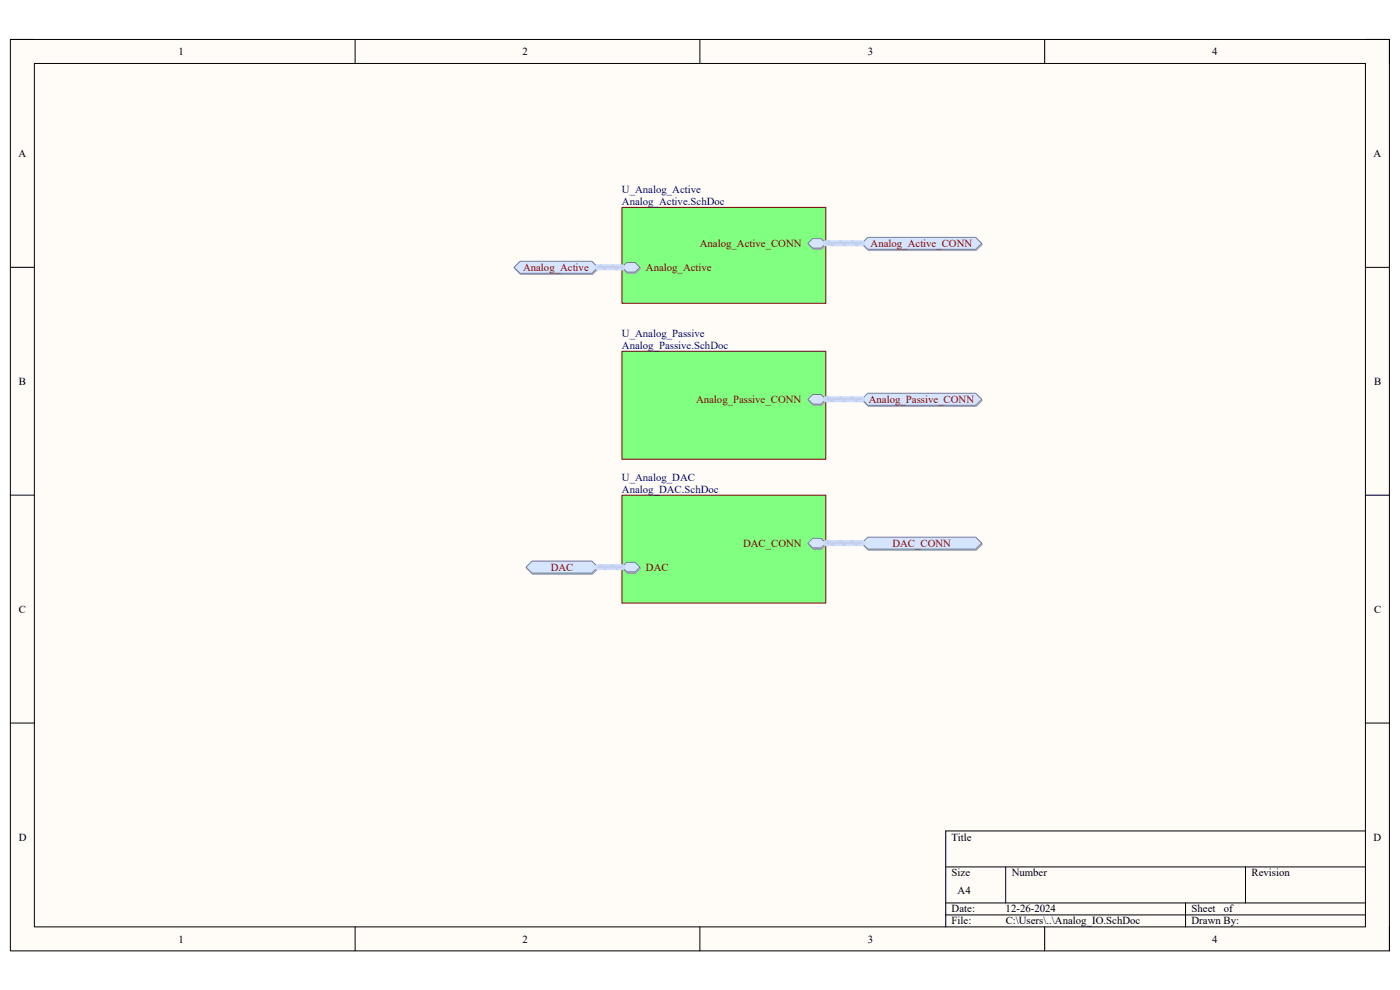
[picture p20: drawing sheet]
<svg xmlns="http://www.w3.org/2000/svg" width="297mm" height="210mm" viewBox="0 0 297 210" stroke-linecap="round" stroke-linejoin="round" font-family="sans-serif">
<defs><g id="words">
<g font-size="2.3">
<text x="37.9" y="11.7">1</text>
<text x="110.9" y="11.7">2</text>
<text x="184.1" y="11.7">3</text>
<text x="257.1" y="11.7">4</text>
<text x="3.9" y="33.3">A</text>
<text x="291.4" y="33.3">A</text>
<text x="4" y="81.6">B</text>
<text x="291.5" y="81.6">B</text>
<text x="4" y="130">C</text>
<text x="291.5" y="130">C</text>
<text x="4" y="178.3">D</text>
<text x="201.9" y="178.3">Title</text>
<text x="291.4" y="178.3">D</text>
<text x="201.9" y="185.9">Size</text>
<text x="214.6" y="185.9">Number</text>
<text x="265.5" y="185.9">Revision</text>
<text x="203.2" y="189.7">A4</text>
<text x="201.9" y="193.5">Date:</text>
<text x="201.9" y="196.1">File:</text>
<text x="213.3" y="193.5">12-26-2024</text>
<text x="213.4" y="196.1">C:\Users\..\Analog_IO.SchDoc</text>
<text x="252.8" y="193.5">Sheet</text>
<text x="252.8" y="196.1">Drawn By:</text>
<text x="259.6" y="193.5">of</text>
<text x="37.9" y="199.9">1</text>
<text x="110.9" y="199.9">2</text>
<text x="184.1" y="199.9">3</text>
<text x="257.1" y="199.9">4</text>
</g>
<g font-size="2.3" fill="#000080">
<text x="132" y="40.9">U_Analog_Active</text>
<text x="132" y="43.5">Analog_Active.SchDoc</text>
<text x="132" y="71.5">U_Analog_Passive</text>
<text x="132" y="74">Analog_Passive.SchDoc</text>
<text x="132" y="102">U_Analog_DAC</text>
<text x="132" y="104.5">Analog_DAC.SchDoc</text>
</g>
<g font-size="2.3" fill="#800000">
<text x="148.5" y="52.4">Analog_Active_CONN</text>
<text x="184.7" y="52.4">Analog_Active_CONN</text>
<text x="111" y="57.4">Analog_Active</text>
<text x="137" y="57.4">Analog_Active</text>
<text x="147.7" y="85.4">Analog_Passive_CONN</text>
<text x="184.3" y="85.4">Analog_Passive_CONN</text>
<text x="157.6" y="116">DAC_CONN</text>
<text x="189.3" y="116">DAC_CONN</text>
<text x="116.8" y="121.1">DAC</text>
<text x="137" y="121.1">DAC</text>
</g>
</g></defs>
<path d="M2.2 8.4h292.6v193.3h-292.6z" fill-rule="evenodd" fill="#fffcf8"/>
<path d="M2.2 8.4h292.6v193.3h-292.6z" fill="none" stroke="#000" stroke-width=".21"/>
<path d="M7.3 13.5h282.4v183.1h-282.4z" fill-rule="evenodd" fill="#fffcf8"/>
<g fill="none" stroke="#000" stroke-width=".21">
<path d="M2.2 8.4h5.1M7.3 13.5h282.4v183.1h-282.4zM75.3 8.4v5.1M148.5 8.4v5.1M221.6 8.4v5.1M289.7 8.4h5.1v5.1M2.2 56.7h5.1M289.7 56.7h5.1M2.2 105h5.1M289.7 105.1h5.1M2.2 153.4h5.1M289.7 153.4h5.1"/>
<path d="M289.7 176.3h-89.1v20.3M75.3 196.6v5.1M148.5 196.6v5.1M200.6 183.9h89.1M200.6 191.5h89.1M200.6 194.1h89.1M213.4 183.9v7.6M221.6 196.6v5.1M251.5 191.5v5.1M264.2 183.9v7.6M294.8 196.6v5.1"/>
</g>
<path d="M132 44h43.2v20.3h-43.2z" fill-rule="evenodd" fill="#80ff80"/>
<path d="M132 44h43.2v20.3h-43.2z" fill="none" stroke="#800000" stroke-width=".21"/>
<path d="M171.5 51.9l1-1h1.8l1 1-1 1h-1.8z" fill-rule="evenodd" fill="#bac0ca"/>
<path d="M171.5 51.9l1-1h1.8l1 1-1 1h-1.8z" fill="none" stroke="#a6acb6" stroke-width=".21"/>
<path d="M172.4 50.6h1.8l1 1-1 1h-1.8l-1-1z" fill-rule="evenodd" fill="#d5e4ff"/>
<path d="M172.4 50.6h1.8l1 1-1 1h-1.8l-1-1z" fill="none" stroke="#71809b" stroke-width=".21"/>
<path d="M133.1 55.9h1.8l1 1.1-1 1h-1.8l-1-1z" fill-rule="evenodd" fill="#bac0ca"/>
<path d="M133.1 55.9h1.8l1 1.1-1 1h-1.8l-1-1z" fill="none" stroke="#a6acb6" stroke-width=".21"/>
<path d="M133 55.7h1.7l1.1 1-1.1 1h-1.7l-1.1-1z" fill-rule="evenodd" fill="#d5e4ff"/>
<path d="M133 55.7h1.7l1.1 1-1.1 1h-1.7l-1.1-1z" fill="none" stroke="#71809b" stroke-width=".21"/>
<path d="M132 74.5h43.2v22.9h-43.2z" fill-rule="evenodd" fill="#80ff80"/>
<path d="M132 74.5h43.2v22.9h-43.2z" fill="none" stroke="#800000" stroke-width=".21"/>
<path d="M171.5 85l1-1.1h1.8l1 1.1-1 1h-1.8z" fill-rule="evenodd" fill="#bac0ca"/>
<path d="M171.5 85l1-1.1h1.8l1 1.1-1 1h-1.8z" fill="none" stroke="#a6acb6" stroke-width=".21"/>
<path d="M172.4 83.7h1.8l1 1-1 1h-1.8l-1-1z" fill-rule="evenodd" fill="#d5e4ff"/>
<path d="M172.4 83.7h1.8l1 1-1 1h-1.8l-1-1z" fill="none" stroke="#71809b" stroke-width=".21"/>
<path d="M132 105.1h43.2v22.8h-43.2z" fill-rule="evenodd" fill="#80ff80"/>
<path d="M132 105.1h43.2v22.8h-43.2z" fill="none" stroke="#800000" stroke-width=".21"/>
<path d="M171.5 115.5l1-1h1.8l1 1-1 1h-1.8z" fill-rule="evenodd" fill="#bac0ca"/>
<path d="M171.5 115.5l1-1h1.8l1 1-1 1h-1.8z" fill="none" stroke="#a6acb6" stroke-width=".21"/>
<path d="M172.4 114.2h1.8l1 1-1 1h-1.8l-1-1z" fill-rule="evenodd" fill="#d5e4ff"/>
<path d="M172.4 114.2h1.8l1 1-1 1h-1.8l-1-1z" fill="none" stroke="#71809b" stroke-width=".21"/>
<path d="M133.1 119.5h1.8l1 1.1-1 1h-1.8l-1-1z" fill-rule="evenodd" fill="#bac0ca"/>
<path d="M133.1 119.5h1.8l1 1.1-1 1h-1.8l-1-1z" fill="none" stroke="#a6acb6" stroke-width=".21"/>
<path d="M133 119.3h1.7l1.1 1-1.1 1h-1.7l-1.1-1z" fill-rule="evenodd" fill="#d5e4ff"/>
<path d="M133 119.3h1.7l1.1 1-1.1 1h-1.7l-1.1-1z" fill="none" stroke="#71809b" stroke-width=".21"/>
<path d="M183 51.9l1.2-1.3h22.9l1.3 1.3-1.3 1.2h-22.9z" fill-rule="evenodd" fill="#bac0ca"/>
<path d="M183 51.9l1.2-1.3h22.9l1.3 1.3-1.3 1.2h-22.9z" fill="none" stroke="#a6acb6" stroke-width=".21"/>
<path d="M184.1 50.4h22.9l1.3 1.2-1.3 1.3h-22.9l-1.3-1.3z" fill-rule="evenodd" fill="#d5e4ff"/>
<path d="M184.1 50.4h22.9l1.3 1.2-1.3 1.3h-22.9l-1.3-1.3z" fill="none" stroke="#71809b" stroke-width=".21"/>
<path d="M183 85l1.2-1.3h22.9l1.3 1.3-1.3 1.2h-22.9z" fill-rule="evenodd" fill="#bac0ca"/>
<path d="M183 85l1.2-1.3h22.9l1.3 1.3-1.3 1.2h-22.9z" fill="none" stroke="#a6acb6" stroke-width=".21"/>
<path d="M182.8 84.7l1.3-1.3h22.9l1.3 1.3-1.3 1.3h-22.9z" fill-rule="evenodd" fill="#d5e4ff"/>
<path d="M182.8 84.7l1.3-1.3h22.9l1.3 1.3-1.3 1.3h-22.9z" fill="none" stroke="#71809b" stroke-width=".21"/>
<path d="M183 115.5l1.2-1.3h22.9l1.3 1.3-1.3 1.2h-22.9z" fill-rule="evenodd" fill="#bac0ca"/>
<path d="M183 115.5l1.2-1.3h22.9l1.3 1.3-1.3 1.2h-22.9z" fill="none" stroke="#a6acb6" stroke-width=".21"/>
<path d="M184.1 114h22.9l1.3 1.2-1.3 1.3h-22.9l-1.3-1.3z" fill-rule="evenodd" fill="#d5e4ff"/>
<path d="M184.1 114h22.9l1.3 1.2-1.3 1.3h-22.9l-1.3-1.3z" fill="none" stroke="#71809b" stroke-width=".21"/>
<path d="M113 119.3h12.7l1.3 1.3-1.3 1.2h-12.7l-1.3-1.2z" fill-rule="evenodd" fill="#bac0ca"/>
<path d="M113 119.3h12.7l1.3 1.3-1.3 1.2h-12.7l-1.3-1.2z" fill="none" stroke="#a6acb6" stroke-width=".21"/>
<path d="M112.9 119h12.7l1.3 1.3-1.3 1.3h-12.7l-1.3-1.3z" fill-rule="evenodd" fill="#d5e4ff"/>
<path d="M112.9 119h12.7l1.3 1.3-1.3 1.3h-12.7l-1.3-1.3z" fill="none" stroke="#71809b" stroke-width=".21"/>
<path d="M110.5 55.7h15.2l1.3 1.3-1.3 1.2h-15.2l-1.3-1.2z" fill-rule="evenodd" fill="#bac0ca"/>
<path d="M110.5 55.7h15.2l1.3 1.3-1.3 1.2h-15.2l-1.3-1.2z" fill="none" stroke="#a6acb6" stroke-width=".21"/>
<path d="M109.1 56.7l1.2-1.3h15.3l1.3 1.3-1.3 1.3h-15.3z" fill-rule="evenodd" fill="#d5e4ff"/>
<path d="M109.1 56.7l1.2-1.3h15.3l1.3 1.3-1.3 1.3h-15.3z" fill="none" stroke="#71809b" stroke-width=".21"/>
<path d="M126.9 56.7h5M175.2 51.6h7.6M175.2 84.7h7.6M175.2 115.2h7.6M126.9 120.3h5" fill="none" stroke="#cbdaff" stroke-width="1.3"/>
<g fill="none" stroke="#adbce7" stroke-width=".38">
<path d="M127.4 56.3l1 .9M129.9 56.3l1 .9M175.7 51.2l1 .9M178.3 51.2l1 .9M180.8 51.2l1 .9M175.7 84.3l1 .8M178.3 84.3l1 .8M180.8 84.3l1 .8M127.4 119.9l1 .9M129.9 119.9l1 .9M175.7 114.8l1 .9M178.3 114.8l1 .9"/>
<path d="M180.8 114.8l1 .9"/>
</g>
<path d="M126.9 56.7h5M175.2 51.6h7.6M175.2 84.7h7.6M175.2 115.2h7.6M126.9 120.3h5" fill="none" stroke="#adbce7" stroke-width=".25"/>
<use href="#words"/>
</svg>
